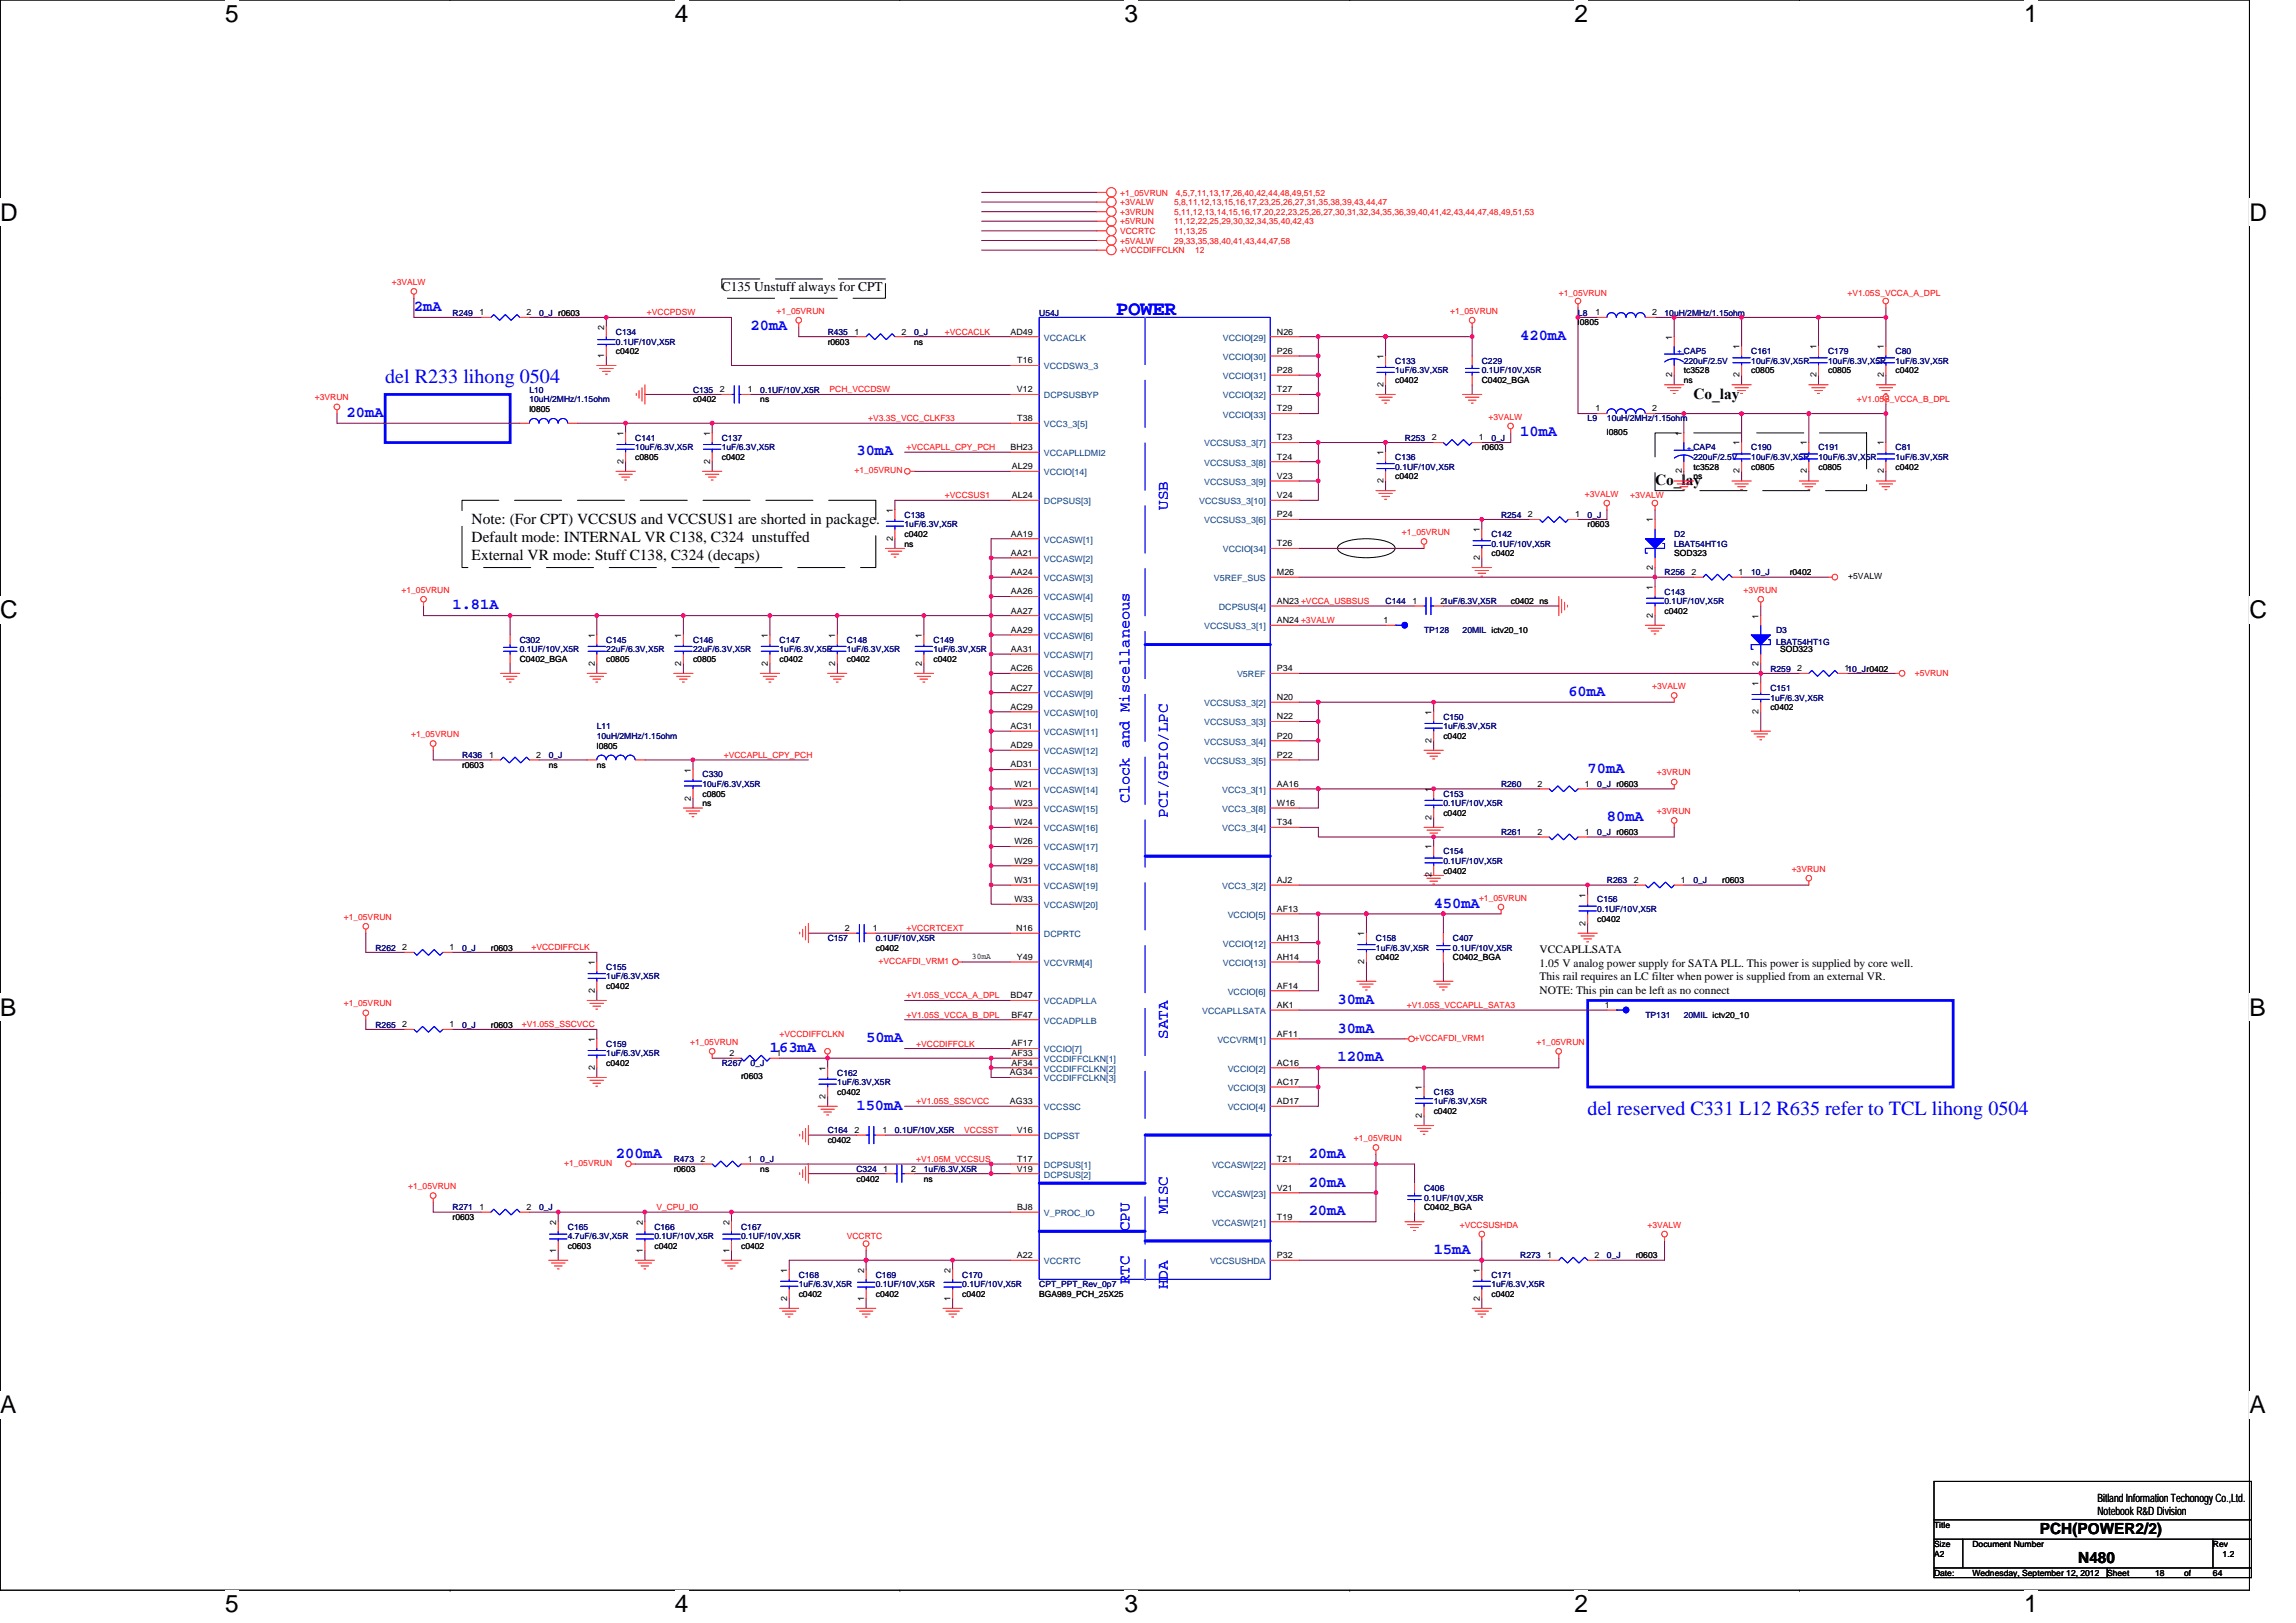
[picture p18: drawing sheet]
<svg xmlns="http://www.w3.org/2000/svg" width="297mm" height="210mm" viewBox="0 0 297 210" stroke-linecap="round" stroke-linejoin="round" font-family="sans-serif">
<defs><g id="words">
<g font-size="3.2">
<text x="29.1" y="2.8">5</text>
<text x="87.3" y="2.8">4</text>
<text x="145.5" y="2.8">3</text>
<text x="203.7" y="2.8">2</text>
<text x="261.9" y="2.8">1</text>
<text x="0" y="28.5">D</text>
<text x="291" y="28.5">D</text>
<text x="0" y="80">C</text>
<text x="291" y="80">C</text>
<text x="0" y="131.4">B</text>
<text x="291" y="131.4">B</text>
<text x="0" y="182.8">A</text>
<text x="291" y="182.8">A</text>
<text x="29.1" y="208.6">5</text>
<text x="87.3" y="208.6">4</text>
<text x="145.5" y="208.6">3</text>
<text x="203.7" y="208.6">2</text>
<text x="261.9" y="208.6">1</text>
</g>
<g font-size="2.6" fill="#00f">
<text x="144.4" y="40.8">POWER</text>
<text x="49.8" y="49.6">del R233 lihong 0504</text>
<text x="205.4" y="144.2">del reserved C331 L12 R635 refer to TCL lihong 0504</text>
</g>
<g font-size="2" fill="#00f">
<text x="53.5" y="40.3">2mA</text>
<text x="97.1" y="42.7">20mA</text>
<text x="196.7" y="44">420mA</text>
<text x="44.8" y="54">20mA</text>
<text x="110.8" y="58.9">30mA</text>
<text x="196.7" y="56.4">10mA</text>
<text x="151.1" y="66" transform="rotate(-90 151.1 66)">USB</text>
<text x="58.5" y="78.8">1.81A</text>
<text x="202.9" y="90">60mA</text>
<text x="205.4" y="100">70mA</text>
<text x="146.1" y="103.9" transform="rotate(-90 146.1 103.9)">Clock and Miscellaneous</text>
<text x="151.1" y="105.8" transform="rotate(-90 151.1 105.8)">PCI/GPIO/LPC</text>
<text x="207.9" y="106.2">80mA</text>
<text x="185.5" y="117.4">450mA</text>
<text x="173" y="129.9">30mA</text>
<text x="99.6" y="136.1">163mA</text>
<text x="112.1" y="134.9">50mA</text>
<text x="151.1" y="134.4" transform="rotate(-90 151.1 134.4)">SATA</text>
<text x="173" y="133.6">30mA</text>
<text x="173" y="137.3">120mA</text>
<text x="110.8" y="143.6">150mA</text>
<text x="79.7" y="149.8">200mA</text>
<text x="169.3" y="149.8">20mA</text>
<text x="169.3" y="153.5">20mA</text>
<text x="146.1" y="159.3" transform="rotate(-90 146.1 159.3)">CPU</text>
<text x="151.1" y="157.1" transform="rotate(-90 151.1 157.1)">MISC</text>
<text x="169.3" y="157.2">20mA</text>
<text x="146.1" y="166.2" transform="rotate(-90 146.1 166.2)">RTC</text>
<text x="151.1" y="166.8" transform="rotate(-90 151.1 166.8)">HDA</text>
<text x="185.5" y="162.2">15mA</text>
</g>
<g font-size="2">
<text x="219.1" y="51.6">Co_lay</text>
<text x="214.1" y="62.8">Co_lay</text>
<text x="61" y="67.7">Note: (For CPT) VCCSUS and VCCSUS1 are shorted in package.</text>
<text x="61" y="70.1">Default mode: INTERNAL VR C138, C324 unstuffed</text>
<text x="61" y="72.4">External VR mode: Stuff C138, C324 (decaps)</text>
<text x="263.9" y="198.5">PCH(POWER2/2)</text>
<text x="268.9" y="202.2">N480</text>
</g>
<text font-size="1.7" x="93.4" y="37.7">C135 Unstuff always for CPT</text>
<g font-size="1.5">
<text x="199.2" y="123.3">VCCAPLLSATA</text>
<text x="199.2" y="125.1">1.05 V analog power supply for SATA PLL. This power is supplied by core well.</text>
<text x="199.2" y="126.8">This rail requires an LC filter when power is supplied from an external VR.</text>
<text x="199.2" y="128.6">NOTE: This pin can be left as no connect</text>
<text x="271.4" y="194.3">Bitland Information Techonogy Co.,Ltd.</text>
<text x="271.4" y="196.1">Notebook R&amp;D Division</text>
</g>
<g font-size="1.1" fill="#f00">
<text x="144.9" y="25.3">+1_05VRUN</text>
<text x="144.9" y="27.8">+3VRUN</text>
<text x="144.9" y="26.5">+3VALW</text>
<text x="144.9" y="29">+5VRUN</text>
<text x="151.9" y="27.8">5,11,12,13,14,15,16,17,20,22,23,25,26,27,30,31,32,34,35,36,39,40,41,42,43,44,47,48,49,51,53</text>
<text x="151.9" y="29">11,12,22,25,29,30,32,34,35,40,42,43</text>
<text x="151.9" y="26.5">5,8,11,12,13,15,16,17,23,25,26,27,31,35,38,39,43,44,47</text>
<text x="152.1" y="25.3">4,5,7,11,13,17,26,40,42,44,48,49,51,52</text>
<text x="144.9" y="32.7">+VCCDIFFCLKN</text>
<text x="144.9" y="31.5">+5VALW</text>
<text x="144.9" y="30.3">VCCRTC</text>
<text x="151.9" y="30.3">11,13,25</text>
<text x="151.9" y="31.5">29,33,35,38,40,41,43,44,47,58</text>
<text x="154.6" y="32.7">12</text>
<text x="50.7" y="36.9">+3VALW</text>
<text x="83.7" y="40.8">+VCCPDSW</text>
<text x="100.5" y="40.6">+1_05VRUN</text>
<text x="187.6" y="40.6">+1_05VRUN</text>
<text x="201.7" y="38.4">+1_05VRUN</text>
<text x="239" y="38.4">+V1.05S_VCCA_A_DPL</text>
<text x="122.3" y="43.3">+VCCACLK</text>
<text x="40.7" y="51.8">+3VRUN</text>
<text x="107.3" y="50.8">PCH_VCCDSW</text>
<text x="240.2" y="52">+V1.05S_VCCA_B_DPL</text>
<text x="112.3" y="54.5">+V3.3S_VCC_CLKF33</text>
<text x="117.3" y="58.3">+VCCAPLL_CPY_PCH</text>
<text x="192.6" y="54.3">+3VALW</text>
<text x="110.6" y="61.3">+1_05VRUN</text>
<text x="122.3" y="64.5">+VCCSUS1</text>
<text x="205" y="64.2">+3VALW</text>
<text x="210.9" y="64.5">+3VALW</text>
<text x="181.4" y="69.2">+1_05VRUN</text>
<text x="51.9" y="76.7">+1_05VRUN</text>
<text x="225.6" y="76.7">+3VRUN</text>
<text x="213.7" y="89.1">+3VALW</text>
<text x="247.7" y="87.4">+5VRUN</text>
<text x="53.2" y="95.4">+1_05VRUN</text>
<text x="93.6" y="98.1">+VCCAPLL_CPY_PCH</text>
<text x="214.4" y="100.3">+3VRUN</text>
<text x="214.4" y="105.3">+3VRUN</text>
<text x="231.8" y="112.8">+3VRUN</text>
<text x="44.5" y="119">+1_05VRUN</text>
<text x="191.3" y="116.5">+1_05VRUN</text>
<text x="68.7" y="123">+VCCDIFFCLK</text>
<text x="113.7" y="124.7">+VCCAFDI_VRM1</text>
<text x="117.3" y="120.5">+VCCRTCEXT</text>
<text x="44.5" y="130.2">+1_05VRUN</text>
<text x="117.3" y="129.2">+V1.05S_VCCA_A_DPL</text>
<text x="117.3" y="131.7">+V1.05S_VCCA_B_DPL</text>
<text x="182" y="130.4">+V1.05S_VCCAPLL_SATA3</text>
<text x="67.5" y="132.9">+V1.05S_SSCVCC</text>
<text x="89.3" y="135.2">+1_05VRUN</text>
<text x="100.9" y="134.2">+VCCDIFFCLKN</text>
<text x="118.5" y="135.4">+VCCDIFFCLK</text>
<text x="183" y="134.7">+VCCAFDI_VRM1</text>
<text x="198.8" y="135.2">+1_05VRUN</text>
<text x="118.5" y="142.9">+V1.05S_SSCVCC</text>
<text x="124.8" y="146.6">VCCSST</text>
<text x="175.2" y="147.6">+1_05VRUN</text>
<text x="52.8" y="153.9">+1_05VRUN</text>
<text x="73" y="150.9">+1_05VRUN</text>
<text x="118.5" y="150.3">+V1.05M_VCCSUS</text>
<text x="84.9" y="156.6">V_CPU_IO</text>
<text x="109.6" y="160.3">VCCRTC</text>
<text x="188.8" y="158.8">+VCCSUSHDA</text>
<text x="213.1" y="158.8">+3VALW</text>
</g>
<g font-size="1.1" fill="#000080">
<text x="58.5" y="40.9">R249</text>
<text x="69.7" y="40.9">0_J r0603</text>
<text x="134.4" y="40.9">U54J</text>
<text x="204.1" y="40.9">L8</text>
<text x="215.3" y="40.9">10uH/2MHz/1.15ohm</text>
<text x="79.7" y="43.3">C134</text>
<text x="79.7" y="44.6">0.1UF/10V,X5R</text>
<text x="107.1" y="43.3">R435</text>
<text x="118.3" y="43.3">0_J</text>
<text x="180.5" y="47.1">C133</text>
<text x="191.7" y="47.1">C229</text>
<text x="217.8" y="47.1">220uF/2.5V</text>
<text x="226.6" y="45.8">C161</text>
<text x="226.6" y="47.1">10uF/6.3V,X5R</text>
<text x="236.5" y="45.8">C179</text>
<text x="236.5" y="47.1">10uF/6.3V,X5R</text>
<text x="245.2" y="45.8">C80</text>
<text x="245.2" y="47.1">1uF/6.3V,X5R</text>
<text x="68.5" y="50.8">L10</text>
<text x="68.5" y="52">10uH/2MHz/1.15ohm</text>
<text x="89.7" y="50.8">C135</text>
<text x="98.4" y="50.8">0.1UF/10V,X5R</text>
<text x="180.5" y="48.3">1uF/6.3V,X5R</text>
<text x="191.7" y="48.3">0.1UF/10V,X5R</text>
<text x="82.2" y="57">C141</text>
<text x="82.2" y="58.3">10uF/6.3V,X5R</text>
<text x="93.4" y="57">C137</text>
<text x="93.4" y="58.3">1uF/6.3V,X5R</text>
<text x="180.5" y="59.5">C136</text>
<text x="181.8" y="57">R253</text>
<text x="193" y="57">0_J</text>
<text x="205.4" y="54.5">L9</text>
<text x="207.9" y="54.5">10uH/2MHz/1.15ohm</text>
<text x="219.1" y="59.5">220uF/2.5V</text>
<text x="226.6" y="58.3">C190</text>
<text x="226.6" y="59.5">10uF/6.3V,X5R</text>
<text x="235.3" y="58.3">C191</text>
<text x="235.3" y="59.5">10uF/6.3V,X5R</text>
<text x="245.2" y="58.3">C81</text>
<text x="245.2" y="59.5">1uF/6.3V,X5R</text>
<text x="180.5" y="60.7">0.1UF/10V,X5R</text>
<text x="117" y="67">C138</text>
<text x="117" y="68.2">1uF/6.3V,X5R</text>
<text x="193" y="69.5">C142</text>
<text x="193" y="70.7">0.1UF/10V,X5R</text>
<text x="194.2" y="67">R254</text>
<text x="205.4" y="67">0_J</text>
<text x="216.6" y="69.5">D2</text>
<text x="216.6" y="70.7">LBAT54HT1G</text>
<text x="215.3" y="74.4">R256</text>
<text x="215.3" y="76.9">C143</text>
<text x="226.6" y="74.4">10_J</text>
<text x="67.2" y="83.2">C302</text>
<text x="78.4" y="83.2">C145</text>
<text x="89.7" y="83.2">C146</text>
<text x="100.9" y="83.2">C147</text>
<text x="109.6" y="83.2">C148</text>
<text x="120.8" y="83.2">C149</text>
<text x="179.3" y="78.2">C144</text>
<text x="184.2" y="81.9">TP128</text>
<text x="189.2" y="81.9">20MIL ictv20_10</text>
<text x="215.3" y="78.2">0.1UF/10V,X5R</text>
<text x="229.8" y="81.9">D3</text>
<text x="229.8" y="83.4">LBAT54HT1G</text>
<text x="67.2" y="84.4">0.1UF/10V,X5R</text>
<text x="78.4" y="84.4">22uF/6.3V,X5R</text>
<text x="89.7" y="84.4">22uF/6.3V,X5R</text>
<text x="100.9" y="84.4">1uF/6.3V,X5R</text>
<text x="109.6" y="84.4">1uF/6.3V,X5R</text>
<text x="120.8" y="84.4">1uF/6.3V,X5R</text>
<text x="229" y="89.4">C151</text>
<text x="229" y="86.9">R259</text>
<text x="77.2" y="94.4">L11</text>
<text x="77.2" y="95.6">10uH/2MHz/1.15ohm</text>
<text x="186.7" y="93.1">C150</text>
<text x="186.7" y="94.4">1uF/6.3V,X5R</text>
<text x="229" y="90.6">1uF/6.3V,X5R</text>
<text x="59.8" y="98.1">R436</text>
<text x="71" y="98.1">0_J</text>
<text x="90.9" y="100.6">C330</text>
<text x="90.9" y="101.8">10uF/6.3V,X5R</text>
<text x="194.2" y="101.8">R260</text>
<text x="206.6" y="101.8">0_J r0603</text>
<text x="186.7" y="103.1">C153</text>
<text x="186.7" y="104.3">0.1UF/10V,X5R</text>
<text x="186.7" y="110.5">C154</text>
<text x="186.7" y="111.8">0.1UF/10V,X5R</text>
<text x="194.2" y="108.1">R261</text>
<text x="206.6" y="108.1">0_J r0603</text>
<text x="206.6" y="116.8">C156</text>
<text x="206.6" y="118">0.1UF/10V,X5R</text>
<text x="207.9" y="114.3">R263</text>
<text x="219.1" y="114.3">0_J</text>
<text x="48.6" y="123">R262</text>
<text x="59.8" y="123">0_J</text>
<text x="78.4" y="125.5">C155</text>
<text x="107.1" y="121.8">C157</text>
<text x="113.3" y="121.8">0.1UF/10V,X5R</text>
<text x="178" y="121.8">C158</text>
<text x="178" y="123">1uF/6.3V,X5R</text>
<text x="188" y="121.8">C407</text>
<text x="188" y="123">0.1UF/10V,X5R</text>
<text x="78.4" y="126.7">1uF/6.3V,X5R</text>
<text x="212.9" y="131.7">TP131</text>
<text x="217.8" y="131.7">20MIL ictv20_10</text>
<text x="48.6" y="132.9">R265</text>
<text x="59.8" y="132.9">0_J</text>
<text x="78.4" y="135.4">C159</text>
<text x="78.4" y="136.7">1uF/6.3V,X5R</text>
<text x="93.4" y="137.9">R267</text>
<text x="97.1" y="137.9">0_J</text>
<text x="108.3" y="139.2">C162</text>
<text x="108.3" y="140.4">1uF/6.3V,X5R</text>
<text x="185.5" y="141.6">C163</text>
<text x="185.5" y="142.9">1uF/6.3V,X5R</text>
<text x="107.1" y="146.6">C164</text>
<text x="115.8" y="146.6">0.1UF/10V,X5R</text>
<text x="87.2" y="150.4">R473</text>
<text x="98.4" y="150.4">0_J</text>
<text x="110.8" y="151.6">C324</text>
<text x="119.5" y="151.6">1uF/6.3V,X5R</text>
<text x="184.2" y="154.1">C406</text>
<text x="184.2" y="155.3">0.1UF/10V,X5R</text>
<text x="58.5" y="156.6">R271</text>
<text x="69.7" y="156.6">0_J</text>
<text x="73.5" y="159.1">C165</text>
<text x="73.5" y="160.3">4.7uF/6.3V,X5R</text>
<text x="84.7" y="159.1">C166</text>
<text x="84.7" y="160.3">0.1UF/10V,X5R</text>
<text x="95.9" y="159.1">C167</text>
<text x="95.9" y="160.3">0.1UF/10V,X5R</text>
<text x="103.3" y="165.3">C168</text>
<text x="103.3" y="166.5">1uF/6.3V,X5R</text>
<text x="113.3" y="165.3">C169</text>
<text x="113.3" y="166.5">0.1UF/10V,X5R</text>
<text x="124.5" y="165.3">C170</text>
<text x="124.5" y="166.5">0.1UF/10V,X5R</text>
<text x="134.4" y="166.5">CPT_PPT_Rev_0p7</text>
<text x="193" y="165.3">C171</text>
<text x="193" y="166.5">1uF/6.3V,X5R</text>
<text x="196.7" y="162.8">R273</text>
<text x="207.9" y="162.8">0_J</text>
</g>
<g font-size="1.1">
<text x="62" y="40.8">1</text>
<text x="68.1" y="40.8">2</text>
<text x="206.4" y="40.8">1</text>
<text x="213.7" y="40.8">2</text>
<text x="78.2" y="46.3" transform="rotate(-90 78.2 46.3)">1</text>
<text x="78.2" y="42.7" transform="rotate(-90 78.2 42.7)">2</text>
<text x="79.7" y="45.8">c0402</text>
<text x="107.1" y="44.6">r0603</text>
<text x="110.6" y="43.3">1</text>
<text x="116.6" y="43.3">2</text>
<text x="118.3" y="44.6">ns</text>
<text x="130.7" y="43.3">AD49</text>
<text x="131.6" y="47">T16</text>
<text x="165.2" y="43.3">N26</text>
<text x="165.2" y="45.8">P26</text>
<text x="179" y="46.4" transform="rotate(-90 179 46.4)">1</text>
<text x="204.1" y="42.1">l0805</text>
<text x="216.3" y="43.9" transform="rotate(-90 216.3 43.9)">1</text>
<text x="225" y="45.2" transform="rotate(-90 225 45.2)">1</text>
<text x="235" y="45.2" transform="rotate(-90 235 45.2)">1</text>
<text x="243.7" y="45.2" transform="rotate(-90 243.7 45.2)">1</text>
<text x="68.5" y="53.3">l0805</text>
<text x="89.7" y="52">c0402</text>
<text x="93.1" y="50.8">2</text>
<text x="96.7" y="50.8">1</text>
<text x="98.4" y="52">ns</text>
<text x="131.5" y="50.8">V12</text>
<text x="165.2" y="48.3">P28</text>
<text x="165.2" y="50.8">T27</text>
<text x="165.2" y="53.2">T29</text>
<text x="179" y="50" transform="rotate(-90 179 50)">2</text>
<text x="180.5" y="49.6">c0402</text>
<text x="191.7" y="49.6">C0402_BGA</text>
<text x="206.4" y="53.2">1</text>
<text x="213.7" y="53.2">2</text>
<text x="216.3" y="48.8" transform="rotate(-90 216.3 48.8)">2</text>
<text x="217.8" y="49.6">ns</text>
<text x="217.8" y="48.3">tc3528</text>
<text x="225" y="48.8" transform="rotate(-90 225 48.8)">2</text>
<text x="226.6" y="48.3">c0805</text>
<text x="235" y="48.8" transform="rotate(-90 235 48.8)">2</text>
<text x="236.5" y="48.3">c0805</text>
<text x="243.7" y="48.8" transform="rotate(-90 243.7 48.8)">2</text>
<text x="245.2" y="48.3">c0402</text>
<text x="80.7" y="56.4" transform="rotate(-90 80.7 56.4)">1</text>
<text x="82.2" y="59.5">c0805</text>
<text x="91.9" y="56.4" transform="rotate(-90 91.9 56.4)">1</text>
<text x="93.4" y="59.5">c0402</text>
<text x="130.7" y="58.2">BH23</text>
<text x="131.6" y="54.5">T38</text>
<text x="165.2" y="59.5">T24</text>
<text x="165.2" y="57">T23</text>
<text x="179" y="58.9" transform="rotate(-90 179 58.9)">1</text>
<text x="185.2" y="57">2</text>
<text x="191.3" y="57">1</text>
<text x="191.7" y="58.3">r0603</text>
<text x="207.9" y="56.3">l0805</text>
<text x="217.6" y="56.4" transform="rotate(-90 217.6 56.4)">1</text>
<text x="225" y="57.6" transform="rotate(-90 225 57.6)">1</text>
<text x="233.7" y="57.6" transform="rotate(-90 233.7 57.6)">1</text>
<text x="243.7" y="57.6" transform="rotate(-90 243.7 57.6)">1</text>
<text x="80.7" y="60" transform="rotate(-90 80.7 60)">2</text>
<text x="91.9" y="60" transform="rotate(-90 91.9 60)">2</text>
<text x="130.9" y="64.5">AL24</text>
<text x="130.9" y="60.7">AL29</text>
<text x="165.2" y="62">V23</text>
<text x="165.2" y="64.5">V24</text>
<text x="179" y="62.5" transform="rotate(-90 179 62.5)">2</text>
<text x="180.5" y="62">c0402</text>
<text x="217.6" y="61.2" transform="rotate(-90 217.6 61.2)">2</text>
<text x="219.1" y="62">ns</text>
<text x="219.1" y="60.7">tc3528</text>
<text x="225" y="61.2" transform="rotate(-90 225 61.2)">2</text>
<text x="226.6" y="60.7">c0805</text>
<text x="233.7" y="61.2" transform="rotate(-90 233.7 61.2)">2</text>
<text x="235.3" y="60.7">c0805</text>
<text x="243.7" y="61.2" transform="rotate(-90 243.7 61.2)">2</text>
<text x="245.2" y="60.7">c0402</text>
<text x="115.5" y="70" transform="rotate(-90 115.5 70)">2</text>
<text x="115.5" y="66.3" transform="rotate(-90 115.5 66.3)">1</text>
<text x="117" y="70.7">ns</text>
<text x="117" y="69.5">c0402</text>
<text x="130.8" y="69.4">AA19</text>
<text x="130.8" y="71.9">AA21</text>
<text x="165.2" y="70.7">T26</text>
<text x="165.2" y="66.9">P24</text>
<text x="191.4" y="68.8" transform="rotate(-90 191.4 68.8)">1</text>
<text x="193" y="72">c0402</text>
<text x="197.7" y="66.9">2</text>
<text x="203.8" y="66.9">1</text>
<text x="205.4" y="68.2">r0603</text>
<text x="213.8" y="67.6" transform="rotate(-90 213.8 67.6)">1</text>
<text x="216.6" y="72">SOD323</text>
<text x="130.8" y="74.4">AA24</text>
<text x="130.8" y="76.9">AA26</text>
<text x="165.2" y="74.4">M26</text>
<text x="191.4" y="72.5" transform="rotate(-90 191.4 72.5)">2</text>
<text x="213.8" y="76.3" transform="rotate(-90 213.8 76.3)">1</text>
<text x="213.8" y="73.7" transform="rotate(-90 213.8 73.7)">2</text>
<text x="218.8" y="74.4">2</text>
<text x="224.9" y="74.4">1</text>
<text x="231.5" y="74.4">r0402</text>
<text x="239.1" y="75">+5VALW</text>
<text x="76.9" y="82.5" transform="rotate(-90 76.9 82.5)">1</text>
<text x="88.1" y="82.5" transform="rotate(-90 88.1 82.5)">1</text>
<text x="99.3" y="82.5" transform="rotate(-90 99.3 82.5)">1</text>
<text x="108.1" y="82.5" transform="rotate(-90 108.1 82.5)">1</text>
<text x="119.2" y="82.5" transform="rotate(-90 119.2 82.5)">1</text>
<text x="130.8" y="79.4">AA27</text>
<text x="130.8" y="81.9">AA29</text>
<text x="165.2" y="78.1">AN23 +VCCA_USBSUS</text>
<text x="165.2" y="80.6">AN24 +3VALW</text>
<text x="179" y="80.6">1</text>
<text x="182.7" y="78.1">1</text>
<text x="186.3" y="78.1">21uF/6.3V,X5R</text>
<text x="195.4" y="78.2">c0402 ns</text>
<text x="213.8" y="79.9" transform="rotate(-90 213.8 79.9)">2</text>
<text x="215.3" y="79.4">c0402</text>
<text x="227.5" y="80" transform="rotate(-90 227.5 80)">1</text>
<text x="67.2" y="85.6">C0402_BGA</text>
<text x="76.9" y="86.1" transform="rotate(-90 76.9 86.1)">2</text>
<text x="78.4" y="85.6">c0805</text>
<text x="88.1" y="86.1" transform="rotate(-90 88.1 86.1)">2</text>
<text x="89.7" y="85.6">c0805</text>
<text x="99.3" y="86.1" transform="rotate(-90 99.3 86.1)">2</text>
<text x="100.9" y="85.6">c0402</text>
<text x="108.1" y="86.1" transform="rotate(-90 108.1 86.1)">2</text>
<text x="109.6" y="85.6">c0402</text>
<text x="119.2" y="86.1" transform="rotate(-90 119.2 86.1)">2</text>
<text x="120.8" y="85.6">c0402</text>
<text x="130.7" y="86.8">AC26</text>
<text x="130.7" y="89.3">AC27</text>
<text x="130.8" y="84.3">AA31</text>
<text x="165.2" y="86.8">P34</text>
<text x="227.5" y="88.8" transform="rotate(-90 227.5 88.8)">1</text>
<text x="227.5" y="86.1" transform="rotate(-90 227.5 86.1)">2</text>
<text x="230.3" y="84.4">SOD323</text>
<text x="232.5" y="86.8">2</text>
<text x="238.6" y="86.8">110_Jr0402</text>
<text x="130.7" y="91.8">AC29</text>
<text x="130.7" y="94.3">AC31</text>
<text x="165.2" y="90.6">N20</text>
<text x="165.2" y="93.1">N22</text>
<text x="165.2" y="95.6">P20</text>
<text x="185.2" y="92.5" transform="rotate(-90 185.2 92.5)">1</text>
<text x="186.7" y="95.6">c0402</text>
<text x="227.5" y="92.4" transform="rotate(-90 227.5 92.4)">2</text>
<text x="229" y="91.9">c0402</text>
<text x="59.8" y="99.3">r0603</text>
<text x="63.3" y="98">1</text>
<text x="69.4" y="98">2</text>
<text x="71" y="99.3">ns</text>
<text x="77.2" y="99.3">ns</text>
<text x="77.2" y="96.9">l0805</text>
<text x="89.4" y="99.9" transform="rotate(-90 89.4 99.9)">1</text>
<text x="130.7" y="96.8">AD29</text>
<text x="130.7" y="99.3">AD31</text>
<text x="131.2" y="101.8">W21</text>
<text x="165.2" y="101.8">AA16</text>
<text x="165.2" y="98">P22</text>
<text x="185.2" y="96.1" transform="rotate(-90 185.2 96.1)">2</text>
<text x="198.9" y="101.8">2</text>
<text x="205" y="101.8">1</text>
<text x="89.4" y="103.6" transform="rotate(-90 89.4 103.6)">2</text>
<text x="90.9" y="104.3">ns</text>
<text x="90.9" y="103.1">c0805</text>
<text x="131.2" y="104.3">W23</text>
<text x="131.2" y="106.8">W24</text>
<text x="165.2" y="106.8">T34</text>
<text x="165.2" y="104.3">W16</text>
<text x="185.2" y="106" transform="rotate(-90 185.2 106)">2</text>
<text x="185.2" y="102.4" transform="rotate(-90 185.2 102.4)">1</text>
<text x="186.7" y="105.6">c0402</text>
<text x="131.2" y="109.2">W26</text>
<text x="131.2" y="111.7">W29</text>
<text x="185.2" y="113.5" transform="rotate(-90 185.2 113.5)">2</text>
<text x="185.2" y="109.9" transform="rotate(-90 185.2 109.9)">1</text>
<text x="186.7" y="113">c0402</text>
<text x="198.9" y="108">2</text>
<text x="205" y="108">1</text>
<text x="131.2" y="114.2">W31</text>
<text x="131.2" y="116.7">W33</text>
<text x="165.2" y="118">AF13</text>
<text x="165.2" y="114.2">AJ2</text>
<text x="205.1" y="119.7" transform="rotate(-90 205.1 119.7)">2</text>
<text x="205.1" y="116.1" transform="rotate(-90 205.1 116.1)">1</text>
<text x="206.6" y="119.3">c0402</text>
<text x="211.4" y="114.2">2</text>
<text x="217.5" y="114.2">1</text>
<text x="222.8" y="114.3">r0603</text>
<text x="52" y="122.9">2</text>
<text x="58.2" y="122.9">1</text>
<text x="63.5" y="123">r0603</text>
<text x="76.9" y="124.8" transform="rotate(-90 76.9 124.8)">1</text>
<text x="109.3" y="120.5">2</text>
<text x="112.9" y="120.5">1</text>
<text x="113.3" y="123">c0402</text>
<text x="125.7" y="124.1">30mA</text>
<text x="131.5" y="120.5">N16</text>
<text x="131.5" y="124.2">Y49</text>
<text x="165.2" y="121.7">AH13</text>
<text x="165.2" y="124.2">AH14</text>
<text x="176.5" y="124.7" transform="rotate(-90 176.5 124.7)">2</text>
<text x="176.5" y="121.1" transform="rotate(-90 176.5 121.1)">1</text>
<text x="178" y="124.2">c0402</text>
<text x="188" y="124.2">C0402_BGA</text>
<text x="76.9" y="128.5" transform="rotate(-90 76.9 128.5)">2</text>
<text x="78.4" y="128">c0402</text>
<text x="130.7" y="129.2">BD47</text>
<text x="130.8" y="131.7">BF47</text>
<text x="165.2" y="127.9">AF14</text>
<text x="165.2" y="130.4">AK1</text>
<text x="207.6" y="130.4">1</text>
<text x="52" y="132.9">2</text>
<text x="58.2" y="132.9">1</text>
<text x="63.5" y="132.9">r0603</text>
<text x="76.9" y="134.8" transform="rotate(-90 76.9 134.8)">1</text>
<text x="78.4" y="137.9">c0402</text>
<text x="94.4" y="136.6">2</text>
<text x="100.5" y="136.6">1</text>
<text x="130.8" y="136.6">AF33</text>
<text x="130.8" y="137.9">AF34</text>
<text x="130.8" y="135.4">AF17</text>
<text x="165.2" y="137.9">AC16</text>
<text x="165.2" y="134.1">AF11</text>
<text x="76.9" y="138.4" transform="rotate(-90 76.9 138.4)">2</text>
<text x="95.9" y="139.7">r0603</text>
<text x="106.8" y="142.1" transform="rotate(-90 106.8 142.1)">2</text>
<text x="106.8" y="138.5" transform="rotate(-90 106.8 138.5)">1</text>
<text x="108.3" y="141.6">c0402</text>
<text x="130.7" y="142.9">AG33</text>
<text x="130.7" y="139.1">AG34</text>
<text x="165.2" y="142.9">AD17</text>
<text x="165.2" y="140.4">AC17</text>
<text x="184" y="141" transform="rotate(-90 184 141)">1</text>
<text x="107.1" y="147.9">c0402</text>
<text x="110.6" y="146.6">2</text>
<text x="114.2" y="146.6">1</text>
<text x="131.5" y="146.6">V16</text>
<text x="184" y="144.6" transform="rotate(-90 184 144.6)">2</text>
<text x="185.5" y="144.1">c0402</text>
<text x="87.2" y="151.6">r0603</text>
<text x="90.6" y="150.3">2</text>
<text x="96.7" y="150.3">1</text>
<text x="98.4" y="151.6">ns</text>
<text x="110.8" y="152.9">c0402</text>
<text x="114.3" y="151.6">1</text>
<text x="117.9" y="151.6">2</text>
<text x="119.5" y="152.9">ns</text>
<text x="131.5" y="151.6">V19</text>
<text x="131.6" y="150.3">T17</text>
<text x="165.2" y="150.3">T21</text>
<text x="165.2" y="154.1">V21</text>
<text x="58.5" y="157.8">r0603</text>
<text x="62" y="156.5">1</text>
<text x="68.1" y="156.5">2</text>
<text x="71.9" y="158.4" transform="rotate(-90 71.9 158.4)">2</text>
<text x="73.5" y="161.6">c0603</text>
<text x="83.2" y="158.4" transform="rotate(-90 83.2 158.4)">2</text>
<text x="84.7" y="161.6">c0402</text>
<text x="94.4" y="158.4" transform="rotate(-90 94.4 158.4)">2</text>
<text x="95.9" y="161.6">c0402</text>
<text x="131.6" y="156.5">BJ8</text>
<text x="165.2" y="157.8">T19</text>
<text x="184.2" y="156.6">C0402_BGA</text>
<text x="71.9" y="162.1" transform="rotate(-90 71.9 162.1)">1</text>
<text x="83.2" y="162.1" transform="rotate(-90 83.2 162.1)">1</text>
<text x="94.4" y="162.1" transform="rotate(-90 94.4 162.1)">1</text>
<text x="101.8" y="164.7" transform="rotate(-90 101.8 164.7)">1</text>
<text x="103.3" y="167.8">c0402</text>
<text x="111.8" y="164.7" transform="rotate(-90 111.8 164.7)">2</text>
<text x="113.3" y="167.8">c0402</text>
<text x="123" y="164.7" transform="rotate(-90 123 164.7)">2</text>
<text x="124.5" y="167.8">c0402</text>
<text x="131.5" y="162.8">A22</text>
<text x="134.4" y="167.8">BGA989_PCH_25X25</text>
<text x="165.2" y="162.8">P32</text>
<text x="191.4" y="164.7" transform="rotate(-90 191.4 164.7)">1</text>
<text x="193" y="167.8">c0402</text>
<text x="200.2" y="162.8">1</text>
<text x="206.3" y="162.8">2</text>
<text x="211.6" y="162.8">r0603</text>
<text x="101.8" y="168.3" transform="rotate(-90 101.8 168.3)">2</text>
<text x="111.8" y="168.3" transform="rotate(-90 111.8 168.3)">1</text>
<text x="123" y="168.3" transform="rotate(-90 123 168.3)">1</text>
<text x="191.4" y="168.3" transform="rotate(-90 191.4 168.3)">2</text>
<text x="250.2" y="197.7">Title</text>
<text x="250.2" y="200.2">Size</text>
<text x="250.2" y="203.9">Date:</text>
<text x="250.2" y="201.4">A2</text>
<text x="255.2" y="200.2">Document Number</text>
<text x="255.2" y="203.9">Wednesday, September 12, 2012</text>
<text x="272.6" y="203.9">Sheet</text>
<text x="278.8" y="203.9">18</text>
<text x="282.6" y="203.9">of</text>
<text x="286.3" y="203.9">64</text>
<text x="286.3" y="200.2">Rev</text>
<text x="287.5" y="201.4">1.2</text>
</g>
<g font-size="1.1" fill="#004080">
<text x="135.1" y="44.1">VCCACLK</text>
<text x="135.1" y="47.8">VCCDSW3_3</text>
<text x="158.2" y="44.1">VCCIO[29]</text>
<text x="158.2" y="46.6">VCCIO[30]</text>
<text x="135.1" y="51.5">DCPSUSBYP</text>
<text x="158.2" y="49">VCCIO[31]</text>
<text x="158.2" y="51.5">VCCIO[32]</text>
<text x="135.1" y="59">VCCAPLLDMI2</text>
<text x="135.1" y="55.3">VCC3_3[5]</text>
<text x="155.8" y="57.8">VCCSUS3_3[7]</text>
<text x="158.2" y="54">VCCIO[33]</text>
<text x="135.1" y="65.2">DCPSUS[3]</text>
<text x="135.1" y="61.5">VCCIO[14]</text>
<text x="155.1" y="65.2">VCCSUS3_3[10]</text>
<text x="155.8" y="62.7">VCCSUS3_3[9]</text>
<text x="155.8" y="60.2">VCCSUS3_3[8]</text>
<text x="135.1" y="70.2">VCCASW[1]</text>
<text x="155.8" y="67.7">VCCSUS3_3[6]</text>
<text x="158.2" y="71.5">VCCIO[34]</text>
<text x="135.1" y="72.7">VCCASW[2]</text>
<text x="135.1" y="75.2">VCCASW[3]</text>
<text x="135.1" y="77.7">VCCASW[4]</text>
<text x="157.1" y="75.2">V5REF_SUS</text>
<text x="135.1" y="80.2">VCCASW[5]</text>
<text x="135.1" y="82.7">VCCASW[6]</text>
<text x="155.8" y="81.4">VCCSUS3_3[1]</text>
<text x="157.7" y="78.9">DCPSUS[4]</text>
<text x="135.1" y="85.1">VCCASW[7]</text>
<text x="135.1" y="87.6">VCCASW[8]</text>
<text x="160" y="87.6">V5REF</text>
<text x="135.1" y="90.1">VCCASW[9]</text>
<text x="135.1" y="92.6">VCCASW[10]</text>
<text x="135.1" y="95.1">VCCASW[11]</text>
<text x="155.8" y="91.4">VCCSUS3_3[2]</text>
<text x="155.8" y="93.9">VCCSUS3_3[3]</text>
<text x="135.1" y="97.6">VCCASW[12]</text>
<text x="135.1" y="100.1">VCCASW[13]</text>
<text x="155.8" y="96.4">VCCSUS3_3[4]</text>
<text x="155.8" y="98.8">VCCSUS3_3[5]</text>
<text x="135.1" y="102.6">VCCASW[14]</text>
<text x="135.1" y="105.1">VCCASW[15]</text>
<text x="135.1" y="107.5">VCCASW[16]</text>
<text x="158.1" y="107.5">VCC3_3[4]</text>
<text x="158.1" y="102.6">VCC3_3[1]</text>
<text x="158.1" y="105.1">VCC3_3[8]</text>
<text x="135.1" y="110">VCCASW[17]</text>
<text x="135.1" y="112.5">VCCASW[18]</text>
<text x="135.1" y="115">VCCASW[19]</text>
<text x="135.1" y="117.5">VCCASW[20]</text>
<text x="158.1" y="115">VCC3_3[2]</text>
<text x="158.8" y="118.7">VCCIO[5]</text>
<text x="135.1" y="125">VCCVRM[4]</text>
<text x="135.1" y="121.2">DCPRTC</text>
<text x="158.2" y="122.5">VCCIO[12]</text>
<text x="158.2" y="125">VCCIO[13]</text>
<text x="135.1" y="129.9">VCCADPLLA</text>
<text x="155.5" y="131.2">VCCAPLLSATA</text>
<text x="158.8" y="128.7">VCCIO[6]</text>
<text x="135.1" y="132.4">VCCADPLLB</text>
<text x="135.1" y="137.4">VCCDIFFCLKN[1]</text>
<text x="135.1" y="136.2">VCCIO[7]</text>
<text x="157.5" y="134.9">VCCVRM[1]</text>
<text x="135.1" y="143.6">VCCSSC</text>
<text x="135.1" y="138.7">VCCDIFFCLKN[2]</text>
<text x="135.1" y="139.9">VCCDIFFCLKN[3]</text>
<text x="158.8" y="143.6">VCCIO[4]</text>
<text x="158.8" y="138.7">VCCIO[2]</text>
<text x="158.8" y="141.1">VCCIO[3]</text>
<text x="135.1" y="147.4">DCPSST</text>
<text x="135.1" y="151.1">DCPSUS[1]</text>
<text x="135.1" y="152.4">DCPSUS[2]</text>
<text x="156.8" y="151.1">VCCASW[22]</text>
<text x="156.8" y="154.8">VCCASW[23]</text>
<text x="135.1" y="157.3">V_PROC_IO</text>
<text x="156.8" y="158.6">VCCASW[21]</text>
<text x="135.1" y="163.6">VCCRTC</text>
<text x="156.5" y="163.6">VCCSUSHDA</text>
</g>
<g font-size="1.1" fill="#00f">
<text x="217" y="45.8">+ CAP5</text>
<text x="218.2" y="58.3">+ CAP4</text>
</g>
</g></defs>
<path d="M0 0h291v205.7h-291z" fill="none" stroke="#000" stroke-width=".13"/>
<g fill="#fff">
<path d="M29.1 0h1.8v3.5h-1.8z"/>
<path d="M29.1 205.7h1.8v3.6h-1.8z"/>
</g>
<path d="M58.2 0h.1M58.2 205.7h.1" fill="none" stroke="#000" stroke-width=".13"/>
<g fill="#fff">
<path d="M87.3 0h1.8v3.5h-1.8z"/>
<path d="M87.3 205.7h1.8v3.6h-1.8z"/>
</g>
<path d="M116.4 0h.1M116.4 205.7h.1" fill="none" stroke="#000" stroke-width=".13"/>
<g fill="#fff">
<path d="M145.5 0h1.8v3.5h-1.8z"/>
<path d="M145.5 205.7h1.8v3.6h-1.8z"/>
</g>
<path d="M174.6 0h.1M174.6 205.7h.1" fill="none" stroke="#000" stroke-width=".13"/>
<g fill="#fff">
<path d="M203.7 0h1.8v3.5h-1.8z"/>
<path d="M203.7 205.7h1.8v3.6h-1.8z"/>
</g>
<path d="M232.8 0h.1M232.8 205.7h.1" fill="none" stroke="#000" stroke-width=".13"/>
<g fill="#fff">
<path d="M261.9 0h1.7v3.5h-1.7z"/>
<path d="M261.9 205.7h1.7v3.6h-1.7z"/>
<path d="M0 25.7h2.3v3.5h-2.3z"/>
<path d="M291 25.7h2.3v3.5h-2.3z"/>
<path d="M0 77.2h2.3v3.5h-2.3z"/>
<path d="M291 77.2h2.3v3.5h-2.3z"/>
</g>
<path d="M0 51.4h.1M291 51.4h.1" fill="none" stroke="#000" stroke-width=".13"/>
<g fill="#fff">
<path d="M0 128.6h2.1v3.5h-2.1z"/>
<path d="M291 128.6h2.1v3.5h-2.1z"/>
</g>
<path d="M0 102.9h.1M291 102.9h.1" fill="none" stroke="#000" stroke-width=".13"/>
<g fill="#fff">
<path d="M0 180h2.2v3.5h-2.2z"/>
<path d="M291 180h2.1v3.5h-2.1z"/>
</g>
<path d="M173.1 70.6a5.2 5.2 0 0 1 3.7-.9 5.3 5.3 0 0 1 3.6 .9l.1 .3a1.57 1.57 0 0 1-1.4 1 8.7 8.7 0 0 1-5.7-.4l-.3-.3-.1-.3zM0 154.3h.1M291 154.3h.1M250.2 191.7h41.1v12.4h-41.1zM250.2 199.1h41.1M250.2 196.6h41.1M253.9 199.1v3.8M286.3 199.1v3.8M250.2 202.9h41.1M272.6 202.9v1.2" fill="none" stroke="#000" stroke-width=".13"/>
<path d="M93.4 36.1h21.2v2.5h-21.2zM214.1 56h27.4v7.5h-27.4zM59.8 64.7h53.5v8.7h-53.5z" fill="none" stroke="#000" stroke-width=".13" stroke-dasharray="6.1 2"/>
<path d="M49.8 51h16.2v6.3h-16.2zM148.1 83.4h16.2M148.1 110.8h16.2M205.4 129.4h47.3v11.2h-47.3zM134.4 159.3h13.7M134.4 153.1h13.7M148.1 146.9h16.2M148.1 160.5h16.2" fill="none" stroke="#00f" stroke-width=".36"/>
<g fill="none" stroke="#800040" stroke-width=".13">
<path d="M53.5 38.6v2.5h8.8M127 32.4h14.9M127 24.9h14.9M127 27.4h14.9M127 31.1h14.9M127 29.9h14.9M127 26.1h14.9M127 28.6h14.9M204.1 39.8v1.3h2.5M244 39.8v1.3M43.6 53.5v1.3h23.6M68.5 41.1h9.9"/>
<path d="M74.7 54.8h6.2M78.4 41.1v1.2M78.4 41.1h16.2v6.2h36.1M78.4 46.1v1.2M80.9 59.7v1.3M80.9 54.8h11.2M80.9 54.8v1.2M83.4 51h10M92.1 54.8v1.2M92.1 59.7v1.3M92.1 54.8h38.6M97.1 51h33.6"/>
<path d="M103.3 42.3v1.3h7.5M117 43.6h13.7M117 58.5h13.7M168.1 43.6h2.5M168.1 46.1h2.5M168.1 57.3h2.5M168.1 48.5h2.5M168.1 51h2.5M168.1 59.7h2.5M170.6 43.6v2.5M170.6 59.7v2.5M170.6 46.1v2.4"/>
<path d="M170.6 51v2.5h-2.5M170.6 48.5v2.5M170.6 57.3v2.4M170.6 43.6h8.7M170.6 57.3h8.7M179.3 43.6v2.5M179.3 49.8v1.2M179.3 57.3v1.2M179.3 43.6h11.2v2.5M179.3 57.3h6.2M190.5 42.3v1.3M190.5 49.8v1.2"/>
<path d="M195.4 56v1.3h-3.7M204.1 41.1v12.4h2.5M214.1 53.5h3.7M214.1 41.1h2.5M216.6 41.1v2.5M216.6 41.1h8.7v3.7M216.6 48.5v1.3M217.8 53.5h7.5v3.8M217.8 53.5v2.5M225.3 48.5v1.3M225.3 41.1h10M225.3 53.5h8.7"/>
<path d="M234 53.5v3.8M234 53.5h10M235.3 48.5v1.3M235.3 41.1v3.7M235.3 41.1h8.7M244 41.1v3.7M244 52.3v1.2M244 53.5v3.8M244 48.5v1.3M54.8 78.4v1.3h11.2M66 79.7v2.4M66 79.7h11.2"/>
<path d="M77.2 79.7h11.2M77.2 79.7v2.4M88.4 79.7v2.4M88.4 79.7h11.2M99.6 79.7h8.7M99.6 79.7v2.4M108.3 79.7h11.2M108.3 79.7v2.4M115.8 69.7v1.3M118.3 61h12.4M119.5 79.7v2.4M119.5 79.7h8.7v2.4"/>
<path d="M128.2 77.2h2.5M128.2 72.2h2.5M128.2 74.7h2.5M128.2 77.2v2.5h2.5M128.2 74.7v2.5M128.2 72.2v2.5M130.7 64.7h-14.9v1.3M130.7 69.7h-2.5v2.5M168.1 71h16.1M168.1 78.4h14.9M168.1 74.7h46M168.1 67.2h23.6"/>
<path d="M168.1 62.2h2.5M170.6 62.2v2.5h-2.5M179.3 62.2v1.3M186.7 78.4h15M191.7 72.2v1.2M191.7 67.2v1.3M191.7 67.2h6.2M207.9 66v1.2h-3.8M214.1 74.7h5M214.1 79.7v1.2M214.1 66v1.2M214.1 74.7v1.2"/>
<path d="M214.1 73.4v1.3M217.8 61v1.2M225.3 61v1.2M225.3 74.7h11.2M227.8 78.4v1.3M234 61v1.2M244 61v1.2M56 97.1v1.2h7.5M66 85.9v1.2M69.7 98.3h6.3M77.2 85.9v1.2M83.4 98.3h6.3"/>
<path d="M88.4 85.9v1.2M89.7 98.3v1.3M89.7 98.3h14.9M99.6 85.9v1.2M108.3 85.9v1.2M119.5 85.9v1.2M128.2 87.1h2.5M128.2 84.6h2.5M128.2 82.1h2.5M128.2 87.1v2.5h2.5M128.2 92.1h2.5M128.2 94.6h2.5"/>
<path d="M128.2 94.6v2.5h2.5M128.2 97.1v2.5h2.5M128.2 99.6v2.5h2.5M128.2 84.6v2.5M128.2 82.1v2.5M128.2 92.1v2.5M128.2 89.6v2.5M168.1 80.9h11.2M168.1 87.1h59.7M168.1 90.8h2.5M168.1 93.3h2.5M168.1 95.8h2.5"/>
<path d="M170.6 90.8h14.9M170.6 95.8v2.5h-2.5M170.6 90.8v2.5M170.6 93.3v2.5M185.5 90.8v1.3M185.5 95.8v1.3M185.5 90.8h31.1M227.8 92.1v2.5M227.8 85.9v1.2M227.8 87.1h5M227.8 87.1v1.3M239 87.1h6.2"/>
<path d="M89.7 103.3v1.2M128.2 114.5v2.5h2.5M128.2 102.1v2.4h2.5M128.2 104.5v2.5h2.5M128.2 107v2.5h2.5M128.2 109.5v2.5h2.5M128.2 114.5h2.5M128.2 112v2.5M168.1 114.5h37.3M168.1 107h2.5v1.3h14.9M168.1 118.2h2.5M168.1 102.1h2.5"/>
<path d="M170.6 118.2h6.2M170.6 102.1h28.6M170.6 102.1v2.4h-2.5M170.6 118.2v3.8M176.8 118.2v2.5M176.8 118.2h9.9M185.5 105.8v1.2M185.5 108.3v1.2M185.5 108.3h13.7M186.7 118.2h7.5M186.7 118.2v2.5M205.4 119.5v1.2"/>
<path d="M205.4 114.5v1.2M205.4 114.5h6.2M205.4 102.1h11.2M216.6 107v1.3h-11.2M217.8 114.5h16.2M47.3 120.7v2.5h5M47.3 131.9v1.3h5M58.5 133.2h18.7v1.2M58.5 123.2h18.7v1.3M77.2 138.2v1.2M77.2 128.2v1.2M92.1 136.9h2.5"/>
<path d="M100.9 136.9h6.2v1.3M104.6 120.7h5M107.1 136.9h21.1M113.3 120.7h17.4M117 129.4h13.7M117 131.9h13.7M117 135.7h13.7M124.5 124.5h6.2M128.2 138.2h2.5M128.2 138.2v1.2h2.5M130.7 136.9h-2.5v1.3M168.1 130.7h39.8"/>
<path d="M168.1 134.4h13.7M168.1 122h2.5M168.1 124.5h2.5M168.1 138.2h2.5M170.6 138.2h13.6M170.6 138.2v2.4M170.6 124.5v3.7h-2.5M170.6 122v2.5M176.8 124.5v2.5M184.2 138.2v2.4M186.7 124.5v2.5M201.7 136.9v1.3h-17.5"/>
<path d="M56 155.6v1.2h6.3M68.5 156.8h3.7M72.2 156.8v1.3M72.2 156.8h11.2M82.2 150.6h8.7M83.4 156.8v1.3M83.4 156.8h11.2M94.6 156.8h36.1M94.6 156.8v1.3M97.1 150.6h31.1M104.6 151.8h10M104.6 146.9h6.2"/>
<path d="M107.1 141.9v1.2M114.6 146.9h16.1M117 143.1h13.7M118.3 151.8h9.9M128.2 150.6h2.5M128.2 151.8h2.5M128.2 150.6v1.2M168.1 140.6h2.5M168.1 154.3h9.9M168.1 150.6h9.9M170.6 140.6v2.5h-2.5M178 150.6h5v2.5"/>
<path d="M178 150.6v3.7M178 154.3v3.8h-9.9M178 149.4v1.2M183 156.8v1.3M184.2 144.4v1.2M72.2 161.8v1.2M83.4 161.8v1.2M94.6 161.8v1.2M102.1 168v1.3M112.1 163h11.2M112.1 163h-10v1.3M112.1 161.8v1.2"/>
<path d="M112.1 168v1.3M112.1 163v1.3M123.3 163h7.4M123.3 168v1.3M123.3 163v1.3M168.1 163h23.6M191.7 163h8.7M191.7 160.5v2.5M191.7 168v1.3M191.7 163v1.3M215.3 160.5v2.5h-8.7"/>
</g>
<g fill="#f0f" stroke="#f0f" stroke-width=".13">
<circle cx="178" cy="150.6" r=".24"/>
<circle cx="178" cy="154.3" r=".24"/>
<circle cx="179.2" cy="43.5" r=".24"/>
<circle cx="107.1" cy="136.9" r=".24"/>
<circle cx="128.2" cy="136.9" r=".24"/>
<circle cx="83.4" cy="156.8" r=".24"/>
<circle cx="72.2" cy="156.8" r=".24"/>
<circle cx="112" cy="163" r=".24"/>
<circle cx="99.6" cy="79.6" r=".24"/>
<circle cx="170.5" cy="102" r=".23"/>
<circle cx="123.2" cy="163" r=".24"/>
<circle cx="191.7" cy="163" r=".24"/>
<circle cx="94.6" cy="156.8" r=".24"/>
<circle cx="204.1" cy="41.1" r=".24"/>
<circle cx="170.5" cy="62.2" r=".24"/>
<circle cx="214.1" cy="74.7" r=".24"/>
<circle cx="227.8" cy="87.1" r=".24"/>
<circle cx="128.2" cy="87.1" r=".24"/>
<circle cx="128.2" cy="84.6" r=".23"/>
<circle cx="77.2" cy="79.6" r=".24"/>
<circle cx="185.5" cy="108.3" r=".24"/>
<circle cx="128.2" cy="82.1" r=".24"/>
<circle cx="128.2" cy="79.6" r=".24"/>
<circle cx="128.2" cy="72.2" r=".23"/>
<circle cx="128.2" cy="74.7" r=".24"/>
<circle cx="170.5" cy="59.7" r=".23"/>
<circle cx="78.4" cy="41.1" r=".23"/>
<circle cx="92.1" cy="54.7" r=".24"/>
<circle cx="80.9" cy="54.7" r=".24"/>
<circle cx="128.2" cy="77.2" r=".23"/>
<circle cx="88.4" cy="79.6" r=".24"/>
<circle cx="119.5" cy="79.6" r=".24"/>
<circle cx="108.3" cy="79.6" r=".24"/>
<circle cx="128.2" cy="94.6" r=".24"/>
<circle cx="128.2" cy="92.1" r=".24"/>
<circle cx="128.2" cy="97.1" r=".23"/>
<circle cx="128.2" cy="99.6" r=".24"/>
<circle cx="128.2" cy="102" r=".23"/>
<circle cx="128.2" cy="104.5" r=".24"/>
<circle cx="128.2" cy="107" r=".24"/>
<circle cx="128.2" cy="109.5" r=".23"/>
<circle cx="128.2" cy="114.5" r=".23"/>
<circle cx="128.2" cy="112" r=".24"/>
<circle cx="128.2" cy="138.1" r=".24"/>
<circle cx="128.2" cy="151.8" r=".23"/>
<circle cx="170.5" cy="48.5" r=".24"/>
<circle cx="170.5" cy="46" r=".23"/>
<circle cx="170.5" cy="51" r=".24"/>
<circle cx="170.5" cy="43.5" r=".24"/>
<circle cx="170.5" cy="57.2" r=".24"/>
<circle cx="179.2" cy="57.2" r=".24"/>
<circle cx="191.7" cy="67.2" r=".24"/>
<circle cx="185.5" cy="90.9" r=".24"/>
<circle cx="170.5" cy="95.8" r=".23"/>
<circle cx="170.5" cy="90.8" r=".23"/>
<circle cx="170.5" cy="93.3" r=".24"/>
<circle cx="185.5" cy="102.1" r=".24"/>
<circle cx="205.4" cy="114.5" r=".24"/>
<circle cx="176.8" cy="118.2" r=".24"/>
<circle cx="186.7" cy="118.2" r=".24"/>
<circle cx="170.5" cy="124.4" r=".24"/>
<circle cx="170.5" cy="118.2" r=".24"/>
<circle cx="170.5" cy="122" r=".23"/>
<circle cx="184.2" cy="138.1" r=".24"/>
<circle cx="170.5" cy="138.1" r=".24"/>
<circle cx="170.5" cy="140.6" r=".23"/>
<circle cx="128.2" cy="89.6" r=".23"/>
<circle cx="244" cy="41.1" r=".24"/>
<circle cx="244" cy="53.5" r=".24"/>
<circle cx="234" cy="53.5" r=".23"/>
<circle cx="128.2" cy="150.6" r=".24"/>
<circle cx="89.6" cy="98.3" r=".24"/>
<circle cx="216.6" cy="41.1" r=".24"/>
<circle cx="235.3" cy="41.1" r=".24"/>
<circle cx="225.3" cy="41.1" r=".24"/>
<circle cx="217.8" cy="53.5" r=".24"/>
<circle cx="225.3" cy="53.5" r=".24"/>
<circle cx="190.4" cy="43.5" r=".24"/>
<circle cx="66" cy="79.6" r=".24"/>
</g>
<g fill="none" stroke="#f00" stroke-width=".13">
<path d="M53.5 38.1v.5M141.9 24.9h1.3M141.9 27.4h1.3M141.9 31.1h1.3M141.9 29.9h1.3M141.9 26.1h1.3M141.9 28.6h1.3M141.9 32.4h1.3M204.1 39.3v.5M244 39.3v.5M43.6 53v.5M62.3 41.1h1.2"/>
<path d="M67.2 41.1h1.3M67.2 54.8h1.3M73.5 54.8h1.2M77.2 47.3h2.5M77.6 47.7h1.7M78 48h.9M78.3 48.4h.3M78.4 44.8v1.3M78.4 42.3v1.3M80.9 56v1.3M80.9 58.5v1.2M82.3 50.9v.3"/>
<path d="M82.7 50.5v1M83.1 50.2v1.7M83.4 49.8v2.5M92.1 56v1.3M92.1 58.5v1.2M93.4 51h1.2M95.9 51h1.2M103.3 41.8v.5M110.8 43.6h1.3M115.8 43.6h1.2M130.7 51h3.7M130.7 43.6h3.7"/>
<path d="M130.7 58.5h3.7M130.7 47.3h3.7M130.7 54.8h3.7M164.3 59.7h3.8M164.3 57.3h3.8M164.3 43.6h3.8M164.3 46.1h3.8M164.3 48.5h3.8M164.3 51h3.8M164.3 53.5h3.8M178 51h2.5M178.4 51.4h1.7"/>
<path d="M178.8 51.8h1M179.1 52.2h.3M179.3 58.5v1.2M179.3 46.1v1.2M179.3 48.5v1.3M185.5 57.3h1.2M189.2 51h2.5M189.6 51.4h1.7M190 51.8h1M190.3 52.2h.3M190.5 46.1v1.2M190.5 48.5v1.3"/>
<path d="M190.5 57.3h1.2M190.5 41.8v.5M195.4 55.5v.5M206.6 41.1h1.3M206.6 53.5h1.3M212.9 41.1h1.2M212.9 53.5h1.2M215.3 49.8h2.5M215.7 50.2h1.8M216.1 50.5h1M216.5 50.9h.2M216.6 43.6v1.2"/>
<path d="M216.6 47.3v1.2M217.8 56v1.3M217.8 59.7v1.3M224.1 49.8h2.5M224.4 50.2h1.8M224.8 50.5h1M225.2 50.9h.2M225.3 44.8v1.3M225.3 47.3v1.2M225.3 57.3v1.2M225.3 59.7v1.3M234 57.3v1.2"/>
<path d="M234 59.7v1.3M234 49.8h2.5M234.4 50.2h1.7M234.8 50.5h1M235.1 50.9h.3M235.3 44.8v1.3M235.3 47.3v1.2M242.7 49.8h2.5M243.1 50.2h1.8M243.5 50.5h1M243.9 50.9h.2M244 44.8v1.3"/>
<path d="M244 47.3v1.2M244 57.3v1.2M244 59.7v1.3M244 51.8v.5M54.8 77.9v.5M79.7 61h2.5M80.1 61.4h1.7M80.4 61.7h1M80.8 62.1h.3M90.9 61h2.5M91.3 61.4h1.7M91.6 61.7h1"/>
<path d="M92 62.1h.3M114.6 71h2.4M114.9 71.3h1.8M115.3 71.7h1M115.7 72.1h.2M115.8 66v1.2M115.8 68.5v1.2M117.8 61h.5M130.7 69.7h3.7M130.7 72.2h3.7M130.7 74.7h3.7M130.7 79.7h3.7"/>
<path d="M130.7 77.2h3.7M130.7 64.7h3.7M130.7 61h3.7M164.3 67.2h3.8M164.3 71h3.8M164.3 64.7h3.8M164.3 62.2h3.8M164.3 74.7h3.8M164.3 78.4h3.8M178 63.5h2.5M178.4 63.8h1.7M178.8 64.2h1"/>
<path d="M179.1 64.6h.3M179.3 61v1.2M183 78.4h1.2M184.2 70.4v.6M185.5 78.4h1.2M190.5 73.4h2.5M190.8 73.8h1.8M191.2 74.2h1M191.6 74.5h.2M191.7 68.5v1.2M191.7 71v1.2M197.9 67.2h1.3"/>
<path d="M201.7 77.2v2.5M202 77.5v1.8M202.4 77.9v1M202.8 78.3v.2M202.9 67.2h1.2M207.9 65.5v.5M214.1 65.5v.5M214.1 75.9v1.3M214.1 78.4v1.3M214.1 72.2v1.2M214.1 67.2v1.3M216.6 62.2h2.5"/>
<path d="M217 62.6h1.7M217.3 63h1.1M217.7 63.4h.3M219.1 74.7h1.2M224.1 74.7h1.2M224.1 62.2h2.5M224.4 62.6h1.8M224.8 63h1M225.2 63.4h.2M227.8 77.9v.5M227.8 79.7v1.2M232.8 62.2h2.5"/>
<path d="M233.1 62.6h1.8M233.5 63h1M233.9 63.4h.2M236.5 74.7h.5M242.7 62.2h2.5M243.1 62.6h1.8M243.5 63h1M243.9 63.4h.2M56 96.6v.5M63.5 98.3h1.3M64.8 87.1h2.4M65.1 87.5h1.8"/>
<path d="M65.5 87.9h1M65.9 88.2h.2M66 82.1v1.3M66 84.6v1.3M68.5 98.3h1.2M76 87.1h2.4M76 98.3h1.2M76.3 87.5h1.8M76.7 87.9h1M77.1 88.2h.2M77.2 82.1v1.3M77.2 84.6v1.3"/>
<path d="M82.2 98.3h1.2M87.2 87.1h2.5M87.5 87.5h1.8M87.9 87.9h1M88.3 88.2h.2M88.4 82.1v1.3M88.4 84.6v1.3M89.7 99.6v1.2M98.4 87.1h2.5M98.7 87.5h1.8M99.1 87.9h1M99.5 88.2h.2"/>
<path d="M99.6 82.1v1.3M99.6 84.6v1.3M107.1 87.1h2.5M107.4 87.5h1.8M107.8 87.9h1M108.2 88.2h.2M108.3 82.1v1.3M108.3 84.6v1.3M118.3 87.1h2.5M118.7 87.5h1.7M119 87.9h1M119.4 88.2h.3"/>
<path d="M119.5 82.1v1.3M119.5 84.6v1.3M130.7 82.1h3.7M130.7 84.6h3.7M130.7 87.1h3.7M130.7 89.6h3.7M130.7 92.1h3.7M130.7 94.6h3.7M130.7 97.1h3.7M130.7 99.6h3.7M164.3 87.1h3.8M164.3 90.8h3.8"/>
<path d="M164.3 93.3h3.8M164.3 95.8h3.8M164.3 98.3h3.8M164.3 80.9h3.8M179.3 80.9h1.2M184.2 97.1h2.5M184.6 97.5h1.7M185 97.8h1M185.4 98.2h.2M185.5 92.1v1.2M185.5 94.6v1.2M212.9 80.9h2.4"/>
<path d="M213.2 81.3h1.8M213.6 81.6h1M214 82h.2M216.6 90.4v.4M226.6 94.6h2.4M226.9 95h1.8M227.3 95.3h1M227.7 95.7h.2M227.8 84.6v1.3M227.8 88.4v1.2M227.8 90.8v1.3M232.8 87.1h1.2"/>
<path d="M237.8 87.1h1.2M245.2 87.1h.5M88.4 104.5h2.5M88.8 104.9h1.7M89.2 105.3h.9M89.5 105.7h.3M89.7 102.1v1.2M104.2 119.8v1.8M104.6 119.5v2.5M130.7 102.1h3.7M130.7 104.5h3.7M130.7 107h3.7"/>
<path d="M130.7 109.5h3.7M130.7 112h3.7M130.7 114.5h3.7M130.7 117h3.7M164.3 107h3.8M164.3 118.2h3.8M164.3 102.1h3.8M164.3 104.5h3.8M164.3 114.5h3.8M184.2 113.3h2.5M184.2 107h2.5M184.6 113.6h1.7"/>
<path d="M184.6 107.4h1.7M185 114h1M185 107.8h1M185.4 114.4h.2M185.4 108.2h.2M185.5 102.1v1.2M185.5 104.5v1.3M185.5 109.5v1.3M185.5 112v1.3M194.2 117.7v.5M199.2 108.3h1.2M199.2 102.1h1.2"/>
<path d="M204.1 108.3h1.3M204.1 102.1h1.3M205.4 115.7v1.3M205.4 118.2v1.3M211.6 114.5h1.3M216.6 101.6v.5M216.6 114.5h1.2M216.6 106.5v.5M234 114v.5M47.3 131.4v.5M47.3 120.2v.5M52.3 133.2h1.2"/>
<path d="M52.3 123.2h1.2M57.3 133.2h1.2M57.3 123.2h1.2M76 129.4h2.4M76 139.4h2.4M76.3 129.8h1.8M76.3 139.8h1.8M76.7 130.2h1M77.1 130.6h.2M77.2 134.4v1.3M77.2 136.9v1.3M77.2 124.5v1.2"/>
<path d="M77.2 127v1.2M92.1 136.4v.5M94.6 136.9h1.3M99.6 136.9h1.3M103.5 120.6v.2M103.8 120.2v1M107.1 138.2v1.2M107.1 136.4v.5M109.6 120.7h1.2M112.1 120.7h1.2M124 124.5h.5M130.7 131.9h3.7"/>
<path d="M130.7 136.9h3.7M130.7 129.4h3.7M130.7 124.5h3.7M130.7 120.7h3.7M130.7 138.2h3.7M130.7 135.7h3.7M130.7 139.4h3.7M164.3 138.2h3.8M164.3 128.2h3.8M164.3 134.4h3.8M164.3 122h3.8M164.3 124.5h3.8"/>
<path d="M164.3 130.7h3.8M175.5 127h2.5M175.9 127.3h1.7M176.3 127.7h1M176.7 128.1h.2M176.8 120.7v1.3M176.8 123.2v1.3M181.8 134.4h.4M185.5 127h2.5M185.9 127.3h1.7M186.2 127.7h1M186.6 128.1h.3"/>
<path d="M186.7 120.7v1.3M186.7 123.2v1.3M201.7 136.4v.5M204.1 120.7h2.5M204.5 121.1h1.8M204.9 121.5h1M205.3 121.9h.2M207.9 130.7h1.2M56 155.1v.5M62.3 156.8h1.2M67.2 156.8h1.3M72.2 158.1v1.2"/>
<path d="M76.7 140.1h1M77.1 140.5h.2M81.7 150.6h.5M83.4 158.1v1.2M90.9 150.6h1.2M94.6 158.1v1.2M95.9 150.6h1.2M103.5 151.7v.3M103.5 146.7v.3M103.8 151.3v1M103.8 146.4v1M104.2 151v1.7"/>
<path d="M104.2 146v1.7M104.6 150.6v2.5M104.6 145.6v2.5M105.8 143.1h2.5M106.2 143.5h1.7M106.6 143.9h1M107 144.3h.2M107.1 140.6v1.3M110.8 146.9h1.3M113.3 146.9h1.3M114.6 151.8h1.2M117 151.8h1.3"/>
<path d="M130.7 150.6h3.7M130.7 143.1h3.7M130.7 146.9h3.7M130.7 156.8h3.7M130.7 151.8h3.7M164.3 143.1h3.8M164.3 140.6h3.8M164.3 150.6h3.8M164.3 154.3h3.8M164.3 158.1h3.8M178 148.8v.6M181.8 158.1h2.4"/>
<path d="M182.1 158.4h1.8M182.5 158.8h1M182.9 159.2h.2M183 153.1v1.2M183 155.6v1.2M183 145.6h2.5M183.4 146h1.7M183.7 146.4h1M184.1 146.7h.3M184.2 140.6v1.3M184.2 143.1v1.3M71 163h2.5"/>
<path d="M71.3 163.4h1.8M71.7 163.8h1M72.1 164.2h.2M72.2 160.5v1.3M82.2 163h2.5M82.5 163.4h1.8M82.9 163.8h1M83.3 164.2h.2M83.4 160.5v1.3M93.4 163h2.5M93.8 163.4h1.7M94.1 163.8h1"/>
<path d="M94.5 164.2h.3M94.6 160.5v1.3M100.9 169.3h2.4M101.2 169.6h1.8M101.6 170h1M102 170.4h.2M102.1 164.3v1.2M102.1 166.8v1.2M110.8 169.3h2.5M111.2 169.6h1.7M111.5 170h1.1M111.9 170.4h.3"/>
<path d="M112.1 161.3v.5M112.1 166.8v1.2M112.1 164.3v1.2M122 169.3h2.5M122.4 169.6h1.7M122.8 170h1M123.1 170.4h.3M123.3 166.8v1.2M123.3 164.3v1.2M130.7 163h3.7M164.3 163h3.8M190.5 169.3h2.5"/>
<path d="M190.8 169.6h1.8M191.2 170h1M191.6 170.4h.2M191.7 160.1v.4M191.7 164.3v1.2M191.7 166.8v1.2M200.4 163h1.3M205.4 163h1.2M215.3 160.1v.4"/>
<circle cx="53.5" cy="37.7" r=".36"/>
<circle cx="143.8" cy="26.1" r=".62"/>
<circle cx="143.8" cy="27.4" r=".62"/>
<circle cx="143.8" cy="29.9" r=".62"/>
<circle cx="143.8" cy="28.6" r=".62"/>
<circle cx="143.8" cy="32.3" r=".62"/>
<circle cx="143.8" cy="31.1" r=".61"/>
<circle cx="143.8" cy="24.9" r=".61"/>
<circle cx="204.1" cy="38.9" r=".36"/>
<circle cx="244" cy="38.9" r=".36"/>
<circle cx="43.6" cy="52.6" r=".37"/>
<circle cx="103.3" cy="41.4" r=".37"/>
<circle cx="190.4" cy="41.4" r=".37"/>
<circle cx="195.4" cy="55.1" r=".36"/>
<circle cx="244" cy="51.4" r=".36"/>
<circle cx="54.8" cy="77.5" r=".36"/>
<circle cx="117.4" cy="61" r=".36"/>
<circle cx="184.2" cy="70.1" r=".36"/>
<circle cx="207.9" cy="65.1" r=".36"/>
<circle cx="214.1" cy="65.1" r=".36"/>
<circle cx="227.8" cy="77.5" r=".36"/>
<circle cx="237.4" cy="74.7" r=".37"/>
<circle cx="56" cy="96.2" r=".37"/>
<circle cx="216.6" cy="90" r=".36"/>
<circle cx="246.1" cy="87.1" r=".37"/>
<circle cx="47.3" cy="119.8" r=".36"/>
<circle cx="194.2" cy="117.3" r=".36"/>
<circle cx="216.6" cy="101.2" r=".36"/>
<circle cx="216.6" cy="106.1" r=".36"/>
<circle cx="234" cy="113.6" r=".36"/>
<circle cx="47.3" cy="131" r=".36"/>
<circle cx="92.1" cy="136" r=".36"/>
<circle cx="107.1" cy="136" r=".36"/>
<circle cx="123.6" cy="124.4" r=".37"/>
<circle cx="182.6" cy="134.4" r=".37"/>
<circle cx="201.6" cy="136" r=".36"/>
<circle cx="56" cy="154.7" r=".37"/>
<circle cx="81.3" cy="150.6" r=".36"/>
<circle cx="178" cy="148.5" r=".36"/>
<circle cx="191.7" cy="159.7" r=".37"/>
<circle cx="215.3" cy="159.7" r=".37"/>
<circle cx="112" cy="160.9" r=".37"/>
</g>
<g fill="none" stroke="#00f" stroke-width=".13">
<path d="M63.5 41.1l.4-.4 .7 .7 .8-.7 .7 .7 .8-.7 .3 .4M71 54.7a.63 .63 0 0 0-.7-.6 .63 .63 0 0 0-.6 .6 .61 .61 0 0 0-.6-.6 .61 .61 0 0 0-.6 .6M72.2 54.7a.6 .6 0 0 0-.6-.6 .6 .6 0 0 0-.6 .6M73.4 54.7a.61 .61 0 0 0-.6-.6 .61 .61 0 0 0-.6 .6M77.3 43.9h2.3M77.3 44.6h2.3M78.4 44.6v.2M78.4 43.6v.3M79.8 58.1h2.3M79.8 57.5h2.3M80.9 57.3v.2M80.9 58.1v.4"/>
<path d="M91 58.1h2.3M91 57.5h2.3M92.1 57.3v.2M92.1 58.1v.4M94.6 51h.4M95 49.9v2.3M95.6 49.9v2.3M95.6 51h.3M112.1 43.6l.3-.4 .8 .7 .7-.7 .8 .7 .7-.7 .4 .4M134.4 41.1h29.9v124.4h-29.9zM178.1 48.2h2.3M178.1 47.5h2.3"/>
<path d="M178.1 60h2.3M179.3 59.7v.3M179.3 47.3v.2M179.3 48.2v.3M186.7 57.3l.4 .3 .8-.7 .7 .7 .7-.7 .8 .7 .4-.3M189.6 47.7h1.7M189.6 48.2h1.7M190.5 48.2v.3M190.5 47.3v.4M207.9 41a.6 .6 0 0 1 .6-.6 .6 .6 0 0 1 .6 .6M209.1 53.5a.6 .6 0 0 0-.6-.6 .6 .6 0 0 0-.6 .6M209.1 41a.61 .61 0 0 1 .6-.6 .61 .61 0 0 1 .7 .6 .63 .63 0 0 1 .6-.6 .63 .63 0 0 1 .6 .6"/>
<path d="M211.6 53.5a.63 .63 0 0 0-.6-.6 .63 .63 0 0 0-.6 .6 .61 .61 0 0 0-.7-.6 .61 .61 0 0 0-.6 .6M211.6 41a.61 .61 0 0 1 .6-.6 .61 .61 0 0 1 .6 .6M212.8 53.5a.61 .61 0 0 0-.6-.6 .61 .61 0 0 0-.6 .6M215.3 45.8h2.5M215.4 46.8a2.01 2.01 0 0 1 2.4 0M216.6 58.3h2.5M216.6 46.4v.9M216.6 44.8v1M216.6 59.3a2.01 2.01 0 0 1 2.4 0M217.8 58.9v.8M217.8 57.3v1M224.2 46.9h2.2"/>
<path d="M224.2 46.3h2.2M224.2 59.4h2.2M224.2 58.7h2.2M225.3 46.1v.2M225.3 46.9v.4M225.3 58.5v.2M225.3 59.4v.3M232.9 59.4h2.2M232.9 58.7h2.2M234 58.5v.2M234 59.4v.3M234.1 46.9h2.3"/>
<path d="M234.1 46.3h2.3M235.3 46.1v.2M235.3 46.9v.4M242.9 46.9h2.2M242.9 46.3h2.2M242.9 59.4h2.2M242.9 58.7h2.2M244 46.1v.2M244 46.9v.4M244 58.5v.2M244 59.4v.3M114.7 68.1h2.2"/>
<path d="M114.7 67.5h2.2M115.8 67.2v.3M115.8 68.1v.4M178.1 60.6h2.3M179.3 60.6v.4M184.2 78.4h.3M184.5 77.3v2.2M185.1 77.3v2.2M185.1 78.4h.4M190.6 70.6h2.2M190.6 70h2.2M191.7 69.7v.3"/>
<path d="M191.7 70.6v.4M199.2 67.2l.4 .4 .7-.8 .7 .8 .8-.8 .7 .8 .4-.4M213 78h2.2M213 77.4h2.2M214.1 77.2v.2M214.1 78v.4M214.1 68.5v1.2M214.1 71v1.2M215.1 70.3h.2v.7h-2.4v.6h.2M220.3 74.7l.4-.4 .8 .8 .7-.8 .7 .8 .8-.8 .4 .4M64.8 98.3l.3-.3 .8 .7 .7-.7 .8 .7 .7-.7 .4 .3M65.1 83.8h1.8"/>
<path d="M65.1 84.3h1.8M66 84.3v.3M66 83.4v.4M76.1 84.3h2.2M76.1 83.6h2.2M77.2 83.4v.2M77.2 84.3v.3M79.7 98.3a.63 .63 0 0 0-.7-.6 .63 .63 0 0 0-.6 .6 .6 .6 0 0 0-.6-.6 .6 .6 0 0 0-.6 .6M82.2 98.3a.63 .63 0 0 0-.7-.6 .63 .63 0 0 0-.6 .6 .61 .61 0 0 0-.6-.6 .61 .61 0 0 0-.6 .6M87.3 84.3h2.2M87.3 83.6h2.2M88.4 83.4v.2"/>
<path d="M88.4 84.3v.3M98.5 84.3h2.2M98.5 83.6h2.2M99.6 83.4v.2M99.6 84.3v.3M107.2 84.3h2.2M107.2 83.6h2.2M108.3 83.4v.2M108.3 84.3v.3M118.4 84.3h2.2M118.4 83.6h2.2M119.5 83.4v.2"/>
<path d="M119.5 84.3v.3M180.6 80.9h-.1h.9M184.4 94.2h2.2M184.4 93.6h2.2M185.5 93.3v.3M185.5 94.2v.4M226.7 90.5h2.2M226.7 89.9h2.2M227.8 80.9v1.2M227.8 83.4v1.2M227.8 89.6v.3M227.8 90.5v.3"/>
<path d="M228.8 82.8h.2v.6h-2.4v.6h.2M234 87.1l.4-.4 .7 .8 .8-.8 .7 .8 .8-.8 .4 .4M88.5 101.7h2.3M88.5 101.1h2.3M89.7 100.8v.3M89.7 101.7v.4M111.2 119.6v2.3M111.8 119.6v2.3M184.4 104.2h2.2M184.4 103.5h2.2M184.4 111.6h2.2M184.4 111h2.2"/>
<path d="M185.5 103.3v.2M185.5 104.2v.3M185.5 110.8v.2M185.5 111.6v.4M200.4 108.3l.4 .3 .7-.7 .8 .7 .7-.7 .8 .7 .3-.3M200.4 102.1l.4 .3 .7-.7 .8 .7 .7-.7 .8 .7 .3-.3M204.3 117.9h2.2M204.3 117.2h2.2M205.4 117v.2M205.4 117.9v.3M212.9 114.5l.3 .4 .8-.8 .7 .8 .8-.8 .7 .8 .4-.4M53.5 133.2l.4 .3 .8-.7 .7 .7 .8-.7 .7 .7 .4-.3"/>
<path d="M53.5 123.2l.4 .4 .8-.7 .7 .7 .8-.7 .7 .7 .4-.4M76.1 136.5h2.2M76.1 135.9h2.2M76.1 126.6h2.2M76.1 126h2.2M77.2 135.7v.2M77.2 136.5v.4M77.2 125.7v.3M77.2 126.6v.4M95.9 136.9l.3 .4 .8-.8 .7 .8 .8-.8 .7 .8 .4-.4M106 139.6h2.2M107.1 139.4v.2"/>
<path d="M110.8 120.7h.4M111.8 120.7h.3M175.7 122.9h2.2M175.7 122.2h2.2M176.8 122v.2M176.8 122.9v.3M185.9 122.3h1.7M185.9 122.9h1.7M186.7 122.9v.3M186.7 122v.3M209.3 130.7h-.2h.9M63.5 156.8l.4-.4 .7 .8 .8-.8 .7 .8 .8-.8 .3 .4"/>
<path d="M71.1 159.7h2.2M72.2 159.3v.4M82.3 159.7h2.3M83.4 159.3v.4M92.1 150.6l.4 .4 .8-.8 .7 .8 .8-.8 .7 .8 .4-.4M93.5 159.7h2.3M94.6 159.3v.4M106 140.3h2.2M107.1 140.3v.3M112.1 146.9h.3M112.4 145.7v2.3M113 145.7v2.3"/>
<path d="M113 146.9h.3M115.8 151.8h.2M116 150.7v2.3M116.7 150.7v2.3M116.7 151.8h.3M182.1 154.7h1.8M182.1 155.2h1.8M183 155.2v.4M183 154.3v.4M183.1 142.7h2.3M183.1 142.1h2.3M184.2 141.9v.2"/>
<path d="M184.2 142.7v.4M71.1 160.3h2.2M72.2 160.3v.2M82.3 160.3h2.3M83.4 160.3v.2M93.5 160.3h2.3M94.6 160.3v.2M101 166.4h2.2M101 165.8h2.2M102.1 165.5v.3M102.1 166.4v.4M110.9 165.9h2.3"/>
<path d="M110.9 166.5h2.3M112.1 166.5v.3M112.1 165.5v.4M122.1 165.9h2.3M122.1 166.5h2.3M123.3 166.5v.3M123.3 165.5v.4M190.6 166.4h2.2M190.6 165.8h2.2M191.7 165.5v.3M191.7 166.4v.4M201.7 163l.3-.3 .8 .7 .7-.7 .8 .7 .7-.7 .4 .3"/>
</g>
<path d="M148.1 41.1v124.4M148.1 165.5h.1" fill="none" stroke="#fff" stroke-width=".13" stroke-dasharray="6.1 2"/>
<path d="M148.1 41.1v124.4M148.1 165.5h.1" fill="none" stroke="#00f" stroke-width=".13" stroke-dasharray="6.1 2"/>
<g fill="#00f" stroke="#00f" stroke-width=".13">
<path d="M226.6 82.1h2.4l-1.2 1.3z" fill-rule="evenodd"/>
<path d="M226.6 82.1h2.4l-1.2 1.3z" fill-rule="evenodd"/>
<path d="M212.9 69.7h2.4l-1.2 1.3z" fill-rule="evenodd"/>
<path d="M212.9 69.7h2.4l-1.2 1.3z" fill-rule="evenodd"/>
<circle cx="210.4" cy="130.7" r=".37"/>
<circle cx="181.7" cy="80.9" r=".37"/>
</g>
<use href="#words"/>
</svg>
